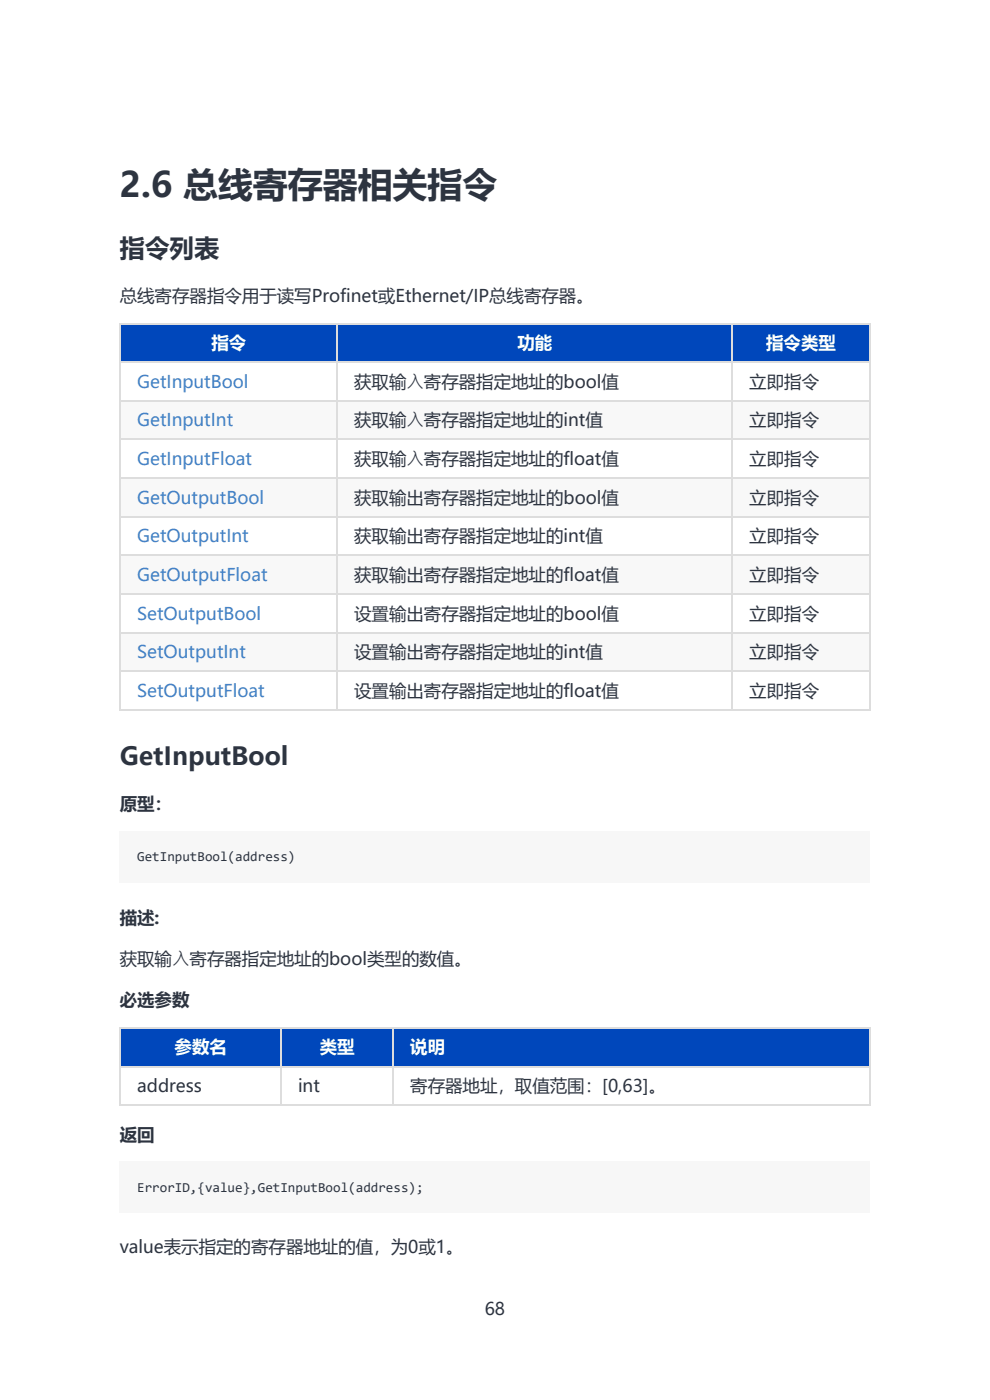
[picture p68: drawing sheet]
<svg xmlns="http://www.w3.org/2000/svg" width="210mm" height="297mm" viewBox="0 0 210 297" stroke-linecap="round" stroke-linejoin="round" font-family="sans-serif">
<defs><g id="words">
<text font-size="7.4" fill="#2d3440" x="25.4" y="41.8">2.6 总线寄存器相关指令</text>
<g font-size="5.3" fill="#2d3440">
<text x="25.4" y="54.5">指令列表</text>
<text x="25.4" y="162.4">GetInputBool</text>
</g>
<g font-size="3.7" fill="#2d3440">
<text x="25.4" y="64">总线寄存器指令用于读写Profinet或Ethernet/IP总线寄存器。</text>
<text x="75.1" y="82.3">获取输⼊寄存器指定地址的bool值</text>
<text x="158.9" y="82.3">立即指令</text>
<text x="75.1" y="90.4">获取输⼊寄存器指定地址的int值</text>
<text x="158.9" y="90.4">立即指令</text>
<text x="75.1" y="98.6">获取输⼊寄存器指定地址的float值</text>
<text x="158.9" y="98.6">立即指令</text>
<text x="75.1" y="106.8">获取输出寄存器指定地址的bool值</text>
<text x="158.9" y="106.8">立即指令</text>
<text x="75.1" y="115">获取输出寄存器指定地址的int值</text>
<text x="158.9" y="115">立即指令</text>
<text x="75.1" y="123.2">获取输出寄存器指定地址的float值</text>
<text x="158.9" y="123.2">立即指令</text>
<text x="75.1" y="131.4">设置输出寄存器指定地址的bool值</text>
<text x="158.9" y="131.4">立即指令</text>
<text x="75.1" y="139.6">设置输出寄存器指定地址的int值</text>
<text x="158.9" y="139.6">立即指令</text>
<text x="75.1" y="147.8">设置输出寄存器指定地址的float值</text>
<text x="158.9" y="147.8">立即指令</text>
<text x="25.4" y="171.9">原型：</text>
<text x="25.4" y="196">描述:</text>
<text x="25.4" y="204.7">获取输⼊寄存器指定地址的bool类型的数值。</text>
<text x="25.4" y="213.4">必选参数</text>
<text x="29.1" y="231.7">address</text>
<text x="63.2" y="231.7">int</text>
<text x="87" y="231.7">寄存器地址，取值范围：[0,63]。</text>
<text x="25.4" y="242">返回</text>
<text x="25.4" y="265.8">value表示指定的寄存器地址的值，为0或1。</text>
<text x="102.8" y="279">68</text>
</g>
<g font-size="3.7" fill="#fff">
<text x="44.8" y="74.1">指令</text>
<text x="109.8" y="74.1">功能</text>
<text x="162.5" y="74.1">指令类型</text>
<text x="37" y="223.5">参数名</text>
<text x="67.8" y="223.5">类型</text>
<text x="87" y="223.5">说明</text>
</g>
<g font-size="3.7" fill="#4183c4">
<text x="29.1" y="82.3">GetInputBool</text>
<text x="29.1" y="90.4">GetInputInt</text>
<text x="29.1" y="98.6">GetInputFloat</text>
<text x="29.1" y="106.8">GetOutputBool</text>
<text x="29.1" y="115">GetOutputInt</text>
<text x="29.1" y="123.2">GetOutputFloat</text>
<text x="29.1" y="131.4">SetOutputBool</text>
<text x="29.1" y="139.6">SetOutputInt</text>
<text x="29.1" y="147.8">SetOutputFloat</text>
</g>
<g font-size="2.9" fill="#2d3440">
<text x="29.1" y="182.7">GetInputBool(address)</text>
<text x="29.1" y="252.8">ErrorID,{value},GetInputBool(address);</text>
</g>
</g></defs>
<path d="M25.4 68.5h46v8.2h-46z" fill="#0047bb"/>
<path d="M71.4 68.5h83.8v8.2h-83.8z" fill="#fff"/>
<path d="M71.4 68.5h83.8v8.2h-83.8z" fill="#0047bb"/>
<path d="M155.2 68.5h29.1v8.2h-29.1z" fill="#fff"/>
<path d="M155.2 68.5h29.1v8.2h-29.1z" fill="#0047bb"/>
<g fill="#fff">
<path d="M25.4 76.7h46v8.2h-46z"/>
<path d="M71.4 76.7h83.8v8.2h-83.8z"/>
<path d="M155.2 76.7h29.1v8.2h-29.1z"/>
</g>
<g fill="#f8f8f8">
<path d="M25.4 84.9h46v8.2h-46z"/>
<path d="M71.4 84.9h83.8v8.2h-83.8z"/>
<path d="M155.2 84.9h29.1v8.2h-29.1z"/>
</g>
<g fill="#fff">
<path d="M25.4 93.1h46v8.2h-46z"/>
<path d="M71.4 93.1h83.8v8.2h-83.8z"/>
<path d="M155.2 93.1h29.1v8.2h-29.1z"/>
</g>
<g fill="#f8f8f8">
<path d="M25.4 101.3h46v8.2h-46z"/>
<path d="M71.4 101.3h83.8v8.2h-83.8z"/>
<path d="M155.2 101.3h29.1v8.2h-29.1z"/>
</g>
<g fill="#fff">
<path d="M25.4 109.5h46v8.2h-46z"/>
<path d="M71.4 109.5h83.8v8.2h-83.8z"/>
<path d="M155.2 109.5h29.1v8.2h-29.1z"/>
</g>
<g fill="#f8f8f8">
<path d="M25.4 117.7h46v8.2h-46z"/>
<path d="M71.4 117.7h83.8v8.2h-83.8z"/>
<path d="M155.2 117.7h29.1v8.2h-29.1z"/>
</g>
<g fill="#fff">
<path d="M25.4 125.9h46v8.2h-46z"/>
<path d="M71.4 125.9h83.8v8.2h-83.8z"/>
<path d="M155.2 125.9h29.1v8.2h-29.1z"/>
</g>
<g fill="#f8f8f8">
<path d="M25.4 134.1h46v8.2h-46z"/>
<path d="M71.4 134.1h83.8v8.2h-83.8z"/>
<path d="M155.2 134.1h29.1v8.2h-29.1z"/>
</g>
<g fill="#fff">
<path d="M25.4 142.3h46v8.2h-46z"/>
<path d="M71.4 142.3h83.8v8.2h-83.8z"/>
<path d="M155.2 142.3h29.1v8.2h-29.1z"/>
</g>
<g fill="none" stroke="#ddd" stroke-width=".26">
<path d="M25.4 76.8h159.2M25.4 68.6h159.2M25.5 68.5v82.2M71.5 68.5v82.2M155.4 68.5v82.2M184.5 68.5v82.2M25.4 93.2h159.2M25.4 85h159.2M25.4 117.8h159.2M25.4 109.6h159.2M25.4 101.4h159.2M25.4 134.2h159.2"/>
<path d="M25.4 126h159.2M25.4 142.4h159.2M25.4 150.6h159.2"/>
</g>
<path d="M25.4 176.4h159.2v10.8h-159.2z" fill="#f7f7f7"/>
<path d="M25.4 217.9h34.1v8.2h-34.1z" fill="#fff"/>
<path d="M25.4 217.9h34.1v8.2h-34.1z" fill="#0047bb"/>
<path d="M59.5 217.9h23.8v8.2h-23.8z" fill="#fff"/>
<path d="M59.5 217.9h23.8v8.2h-23.8z" fill="#0047bb"/>
<path d="M83.3 217.9h101v8.2h-101z" fill="#fff"/>
<path d="M83.3 217.9h101v8.2h-101z" fill="#0047bb"/>
<g fill="#fff">
<path d="M25.4 226.1h34.1v8.2h-34.1z"/>
<path d="M59.5 226.1h23.8v8.2h-23.8z"/>
<path d="M83.3 226.1h101v8.2h-101z"/>
</g>
<path d="M25.4 218.1h159.2M25.5 217.9v16.7M59.6 217.9v16.7M83.4 217.9v16.7M184.5 217.9v16.7M25.4 226.3h159.2M25.4 234.5h159.2" fill="none" stroke="#ddd" stroke-width=".26"/>
<g fill="#f7f7f7">
<path d="M25.4 246.5h159.2v10.8h-159.2z"/>
<path d="M29.1 180.1h33.6v3.4h-33.6z"/>
<path d="M29.1 250.2h60.8v3.4h-60.8z"/>
</g>
<use href="#words"/>
</svg>
